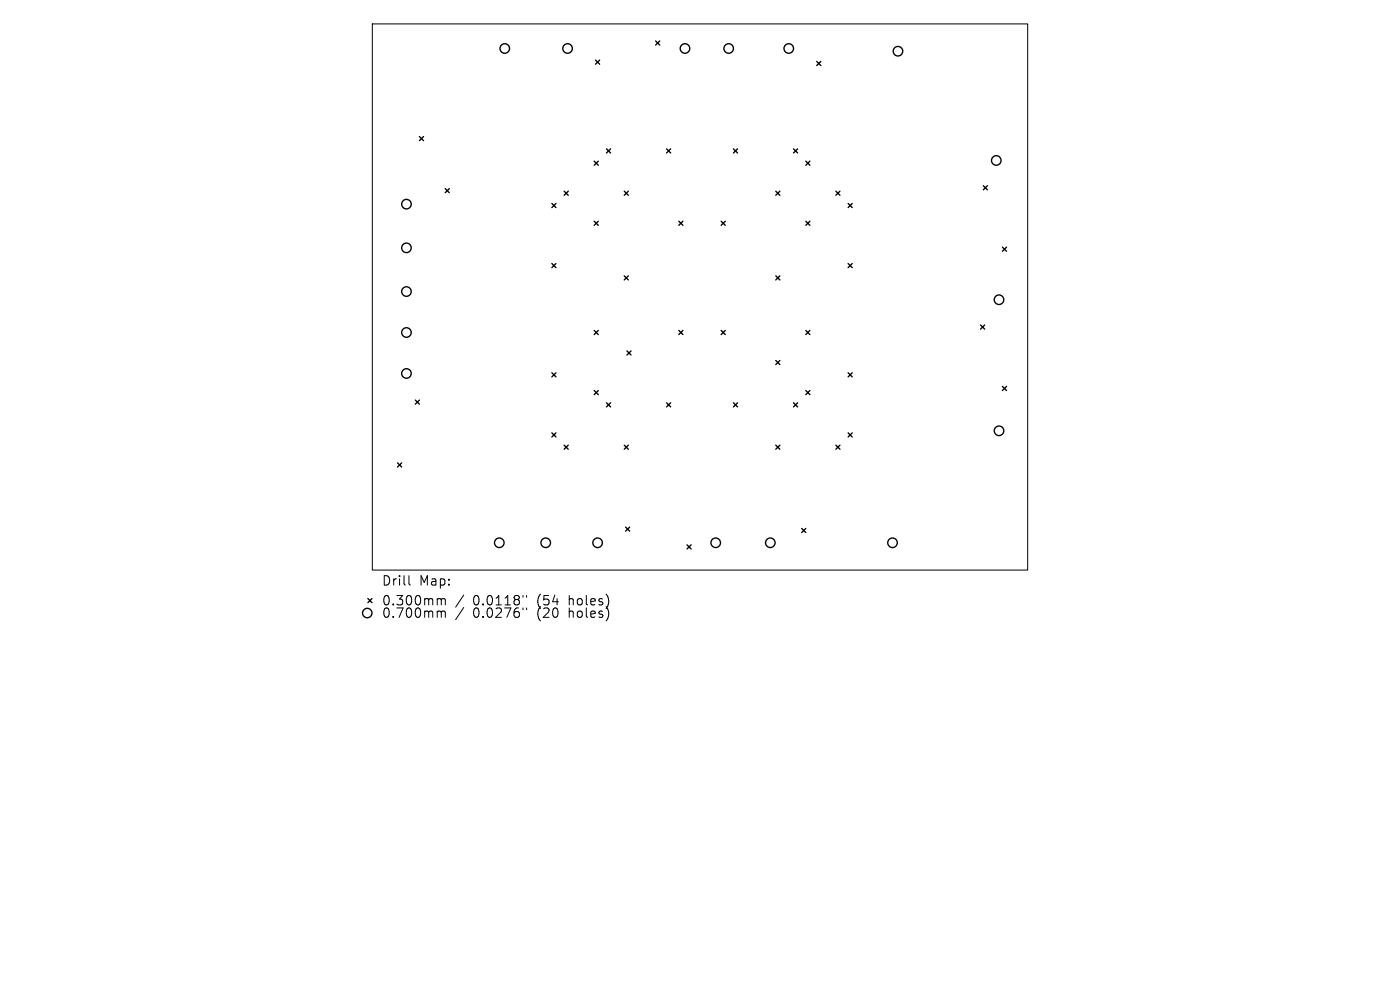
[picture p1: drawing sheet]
<svg xmlns="http://www.w3.org/2000/svg" width="297mm" height="210mm" viewBox="0 0 297 210" stroke-linecap="round" stroke-linejoin="round" font-family="sans-serif">
<defs><g id="words">
<g font-size="2.8">
<text x="80.9" y="124.5">Drill</text>
<text x="88.9" y="124.5">Map:</text>
<text x="80.9" y="128.7">0.300mm</text>
<text x="80.9" y="131.3">0.700mm</text>
<text x="100.4" y="128.7">0.0118&quot;</text>
<text x="100.4" y="131.3">0.0276&quot;</text>
<text x="114.1" y="128.7">(54</text>
<text x="114.1" y="131.3">(20</text>
<text x="121" y="128.7">holes)</text>
<text x="121" y="131.3">holes)</text>
</g>
</g></defs>
<g fill="none" stroke="#000" stroke-width=".21">
<path d="M79 5.1h139v115.8h-139zM86.8 122.1v1.7l.2 .3M93 127h.3l.3 .3M93 129.6h.3l.3 .3M93.6 127.3l.3-.3 .5 .1 .1 1.2M93.6 127.3v1M93.6 129.9v1.1M93.6 129.9l.3-.3 .5 .1 .1 1.3M98.4 126.2l-1.7 2.6M98.4 128.9l-1.7 2.5M110.9 126.3v.4M110.9 129v.3"/>
<path d="M111.7 126.3v.4M111.7 129v.3"/>
</g>
<g fill="none" stroke="#000" stroke-width=".29">
<path d="M126.3 12.7l.9 .9M127.2 12.7l-.9 .9M139.1 8.7l.9 .9M140 8.7l-.9 .9M173.3 13l.8 .9M174.1 13l-.8 .9M89 29l.8 .8M89.8 29l-.8 .8M126.1 34.2l.8 .9M126.9 34.2l-.8 .9M128.7 31.6l.8 .8M129.5 31.6l-.8 .8"/>
<path d="M141.4 31.6l.9 .8M142.3 31.6l-.9 .8M155.6 31.6l.9 .8M156.5 31.6l-.9 .8M168.3 31.6l.9 .8M169.2 31.6l-.9 .8M170.9 34.2l.9 .9M171.8 34.2l-.9 .9M208.6 39.4l.9 .9M209.5 39.4l-.9 .9M94.4 40l.9 .9M95.3 40l-.9 .9"/>
<path d="M117.1 43.2l.8 .8M117.1 55.9l.8 .9M117.9 55.9l-.8 .9M117.9 43.2l-.8 .8M119.7 40.6l.8 .8M120.5 40.6l-.8 .8M126.1 46.9l.8 .9M126.9 46.9l-.8 .9M132.4 58.5l.9 .9M132.4 40.6l.9 .8M133.3 40.6l-.9 .8M133.3 58.5l-.9 .9"/>
<path d="M144 46.9l.9 .9M144.9 46.9l-.9 .9M153 46.9l.9 .9M153.9 46.9l-.9 .9M164.6 58.5l.8 .9M164.6 40.6l.8 .8M165.4 58.5l-.8 .9M165.4 40.6l-.8 .8M170.9 46.9l.9 .9M171.8 46.9l-.9 .9M177.3 40.6l.9 .8M178.2 40.6l-.9 .8"/>
<path d="M179.9 55.9l.9 .9M179.9 43.2l.9 .8M180.8 43.2l-.9 .8M180.8 55.9l-.9 .9M212.7 52.4l.8 .9M213.5 52.4l-.8 .9M117.1 79.1l.8 .8M117.9 79.1l-.8 .8M126.1 70.1l.8 .9M126.9 70.1l-.8 .9M133 74.4l.9 .9M133.9 74.4l-.9 .9"/>
<path d="M144 70.1l.9 .9M144.9 70.1l-.9 .9M153 70.1l.9 .9M153.9 70.1l-.9 .9M164.6 76.5l.8 .8M165.4 76.5l-.8 .8M170.9 70.1l.9 .9M171.8 70.1l-.9 .9M179.9 79.1l.9 .8M180.8 79.1l-.9 .8M208 68.9l.9 .9M208.9 68.9l-.9 .9"/>
<path d="M84.3 98.2l.9 .9M85.2 98.2l-.9 .9M88.1 84.9l.9 .8M89 84.9l-.9 .8M117.1 91.8l.8 .9M117.9 91.8l-.8 .9M119.7 94.4l.8 .9M120.5 94.4l-.8 .9M126.1 82.8l.8 .9M126.9 82.8l-.8 .9M128.7 85.4l.8 .9M129.5 85.4l-.8 .9"/>
<path d="M132.4 94.4l.9 .9M133.3 94.4l-.9 .9M141.4 85.4l.9 .9M142.3 85.4l-.9 .9M155.6 85.4l.9 .9M156.5 85.4l-.9 .9M164.6 94.4l.8 .9M165.4 94.4l-.8 .9M168.3 85.4l.9 .9M169.2 85.4l-.9 .9M170.9 82.8l.9 .9M171.8 82.8l-.9 .9"/>
<path d="M177.3 94.4l.9 .9M178.2 94.4l-.9 .9M179.9 91.8l.9 .9M180.8 91.8l-.9 .9M212.7 82l.8 .8M213.5 82l-.8 .8M132.7 111.8l.9 .9M133.6 111.8l-.9 .9M145.7 115.6l.9 .8M146.6 115.6l-.9 .8M170.1 112.1l.8 .9M170.9 112.1l-.8 .9"/>
<path d="M78 127l.9 .8M78.9 127l-.9 .8"/>
<circle cx="107.1" cy="10.3" r="1.01"/>
<circle cx="120.4" cy="10.3" r="1.01"/>
<circle cx="145.3" cy="10.3" r="1.01"/>
<circle cx="154.6" cy="10.3" r="1.01"/>
<circle cx="167.3" cy="10.3" r="1.01"/>
<circle cx="190.5" cy="10.9" r="1.01"/>
<circle cx="211.4" cy="34" r="1.01"/>
<circle cx="86.2" cy="43.3" r="1.01"/>
<circle cx="86.2" cy="52.6" r="1.01"/>
<circle cx="86.2" cy="70.5" r="1.01"/>
<circle cx="86.2" cy="79.2" r="1.01"/>
<circle cx="86.2" cy="61.8" r="1.01"/>
<circle cx="211.9" cy="63.6" r="1.01"/>
<circle cx="211.9" cy="91.4" r="1.01"/>
<circle cx="105.9" cy="115.1" r="1.01"/>
<circle cx="115.8" cy="115.1" r="1.01"/>
<circle cx="126.8" cy="115.1" r="1.01"/>
<circle cx="151.8" cy="115.1" r="1.01"/>
<circle cx="163.4" cy="115.1" r="1.01"/>
<circle cx="189.3" cy="115.1" r="1.01"/>
<circle cx="77.9" cy="130" r="1"/>
</g>
<use href="#words"/>
</svg>
